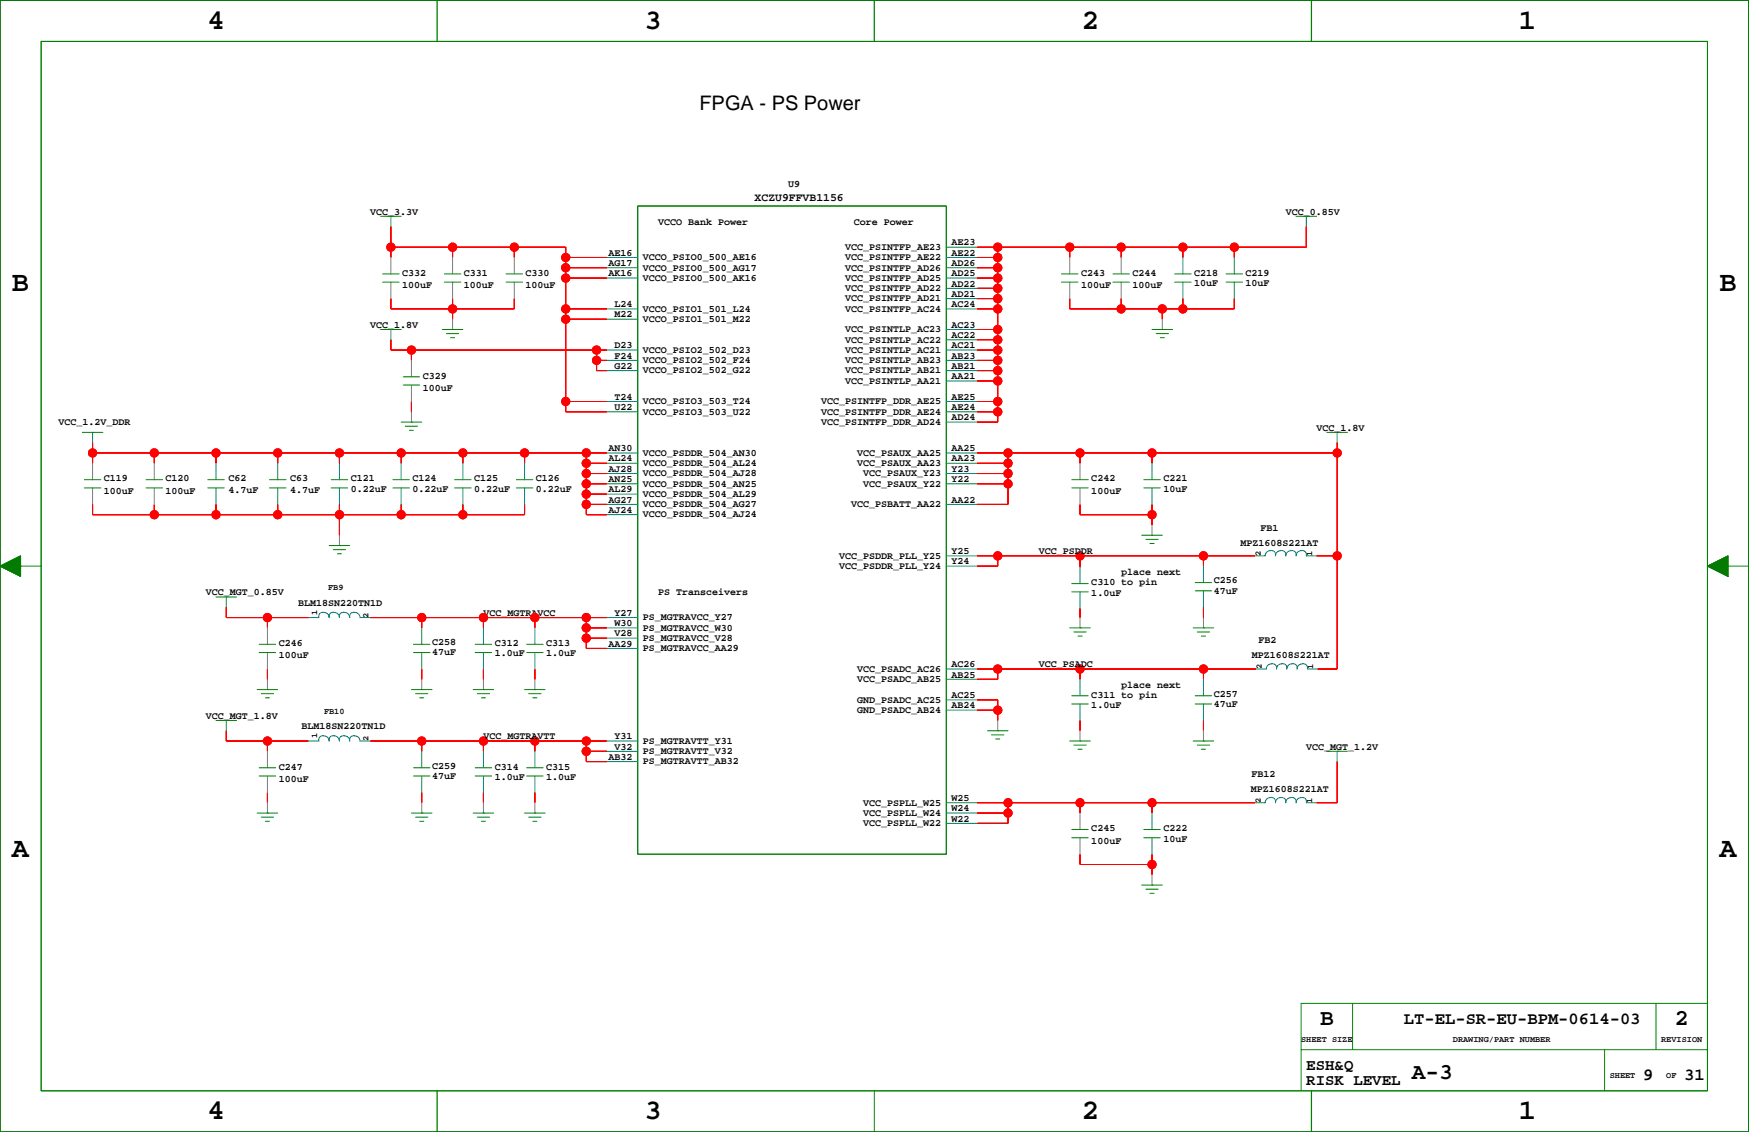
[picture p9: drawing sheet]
<svg xmlns="http://www.w3.org/2000/svg" width="432mm" height="279mm" viewBox="0 0 432 279" stroke-linecap="round" stroke-linejoin="round" font-family="sans-serif">
<defs><g id="words">
<g font-size="7.1">
<text x="51.2" y="7.1">4</text>
<text x="159.1" y="7.1">3</text>
<text x="267.1" y="7.1">2</text>
<text x="375" y="7.1">1</text>
<text x="3" y="71.9">B</text>
<text x="424.5" y="71.9">B</text>
<text x="3" y="211.5">A</text>
<text x="424.5" y="211.5">A</text>
<text x="51.2" y="276.3">4</text>
<text x="159.1" y="276.3">3</text>
<text x="267.1" y="276.3">2</text>
<text x="375" y="276.3">1</text>
</g>
<g font-size="5.6">
<text x="325.9" y="253.1">B</text>
<text x="413.5" y="253.1">2</text>
<text x="348.5" y="266.4">A-3</text>
</g>
<text font-size="4.9" x="172.7" y="27.1">FPGA - PS Power</text>
<g font-size="4.2">
<text x="346.6" y="252.7">LT-EL-SR-EU-BPM-0614-03</text>
<text x="405.7" y="266.6">9</text>
<text x="415.8" y="266.6">31</text>
</g>
<g font-size="3.9">
<text x="322.5" y="264">ESH&amp;Q</text>
<text x="322.5" y="267.8">RISK LEVEL</text>
</g>
<text font-size="2.8" x="186.3" y="49.6">XCZU9FFVB1156</text>
<g font-size="2.5">
<text x="194.6" y="46.1">U9</text>
<text x="91.4" y="53">VCC_3.3V</text>
<text x="317.4" y="53">VCC_0.85V</text>
<text x="162.5" y="55.5">VCCO Bank Power</text>
<text x="210.8" y="55.5">Core Power</text>
<text x="150.2" y="63.1">AE16</text>
<text x="150.2" y="65.6">AG17</text>
<text x="158.7" y="64.2">VCCO_PSIO0_500_AE16</text>
<text x="208.7" y="64.2">VCC_PSINTFP_AE22</text>
<text x="208.7" y="61.7">VCC_PSINTFP_AE23</text>
<text x="234.9" y="60.6">AE23</text>
<text x="234.9" y="63.1">AE22</text>
<text x="234.9" y="65.6">AD26</text>
<text x="99.3" y="71.1">100uF</text>
<text x="99.3" y="68.1">C332</text>
<text x="114.5" y="71.1">100uF</text>
<text x="114.5" y="68.1">C331</text>
<text x="129.8" y="71.1">100uF</text>
<text x="129.8" y="68.1">C330</text>
<text x="150.2" y="68.2">AK16</text>
<text x="158.7" y="69.3">VCCO_PSIO0_500_AK16</text>
<text x="158.7" y="66.8">VCCO_PSIO0_500_AG17</text>
<text x="208.7" y="71.9">VCC_PSINTFP_AD22</text>
<text x="208.7" y="69.3">VCC_PSINTFP_AD25</text>
<text x="208.7" y="66.8">VCC_PSINTFP_AD26</text>
<text x="234.9" y="68.2">AD25</text>
<text x="234.9" y="70.7">AD22</text>
<text x="266.9" y="71.1">100uF</text>
<text x="266.9" y="68.1">C243</text>
<text x="279.6" y="71.1">100uF</text>
<text x="279.6" y="68.1">C244</text>
<text x="294.8" y="70.6">10uF</text>
<text x="294.8" y="68.1">C218</text>
<text x="307.5" y="70.6">10uF</text>
<text x="307.5" y="68.1">C219</text>
<text x="151.7" y="75.8">L24</text>
<text x="158.7" y="76.9">VCCO_PSIO1_501_L24</text>
<text x="208.7" y="76.9">VCC_PSINTFP_AC24</text>
<text x="208.7" y="74.4">VCC_PSINTFP_AD21</text>
<text x="234.9" y="73.3">AD21</text>
<text x="234.9" y="75.8">AC24</text>
<text x="91.4" y="80.9">VCC_1.8V</text>
<text x="151.7" y="78.3">M22</text>
<text x="158.7" y="79.5">VCCO_PSIO1_501_M22</text>
<text x="208.7" y="82">VCC_PSINTLP_AC23</text>
<text x="234.9" y="80.9">AC23</text>
<text x="234.9" y="83.4">AC22</text>
<text x="151.7" y="86">D23</text>
<text x="151.7" y="88.5">F24</text>
<text x="158.7" y="89.6">VCCO_PSIO2_502_F24</text>
<text x="158.7" y="87.1">VCCO_PSIO2_502_D23</text>
<text x="208.7" y="89.6">VCC_PSINTLP_AB23</text>
<text x="208.7" y="87.1">VCC_PSINTLP_AC21</text>
<text x="208.7" y="84.6">VCC_PSINTLP_AC22</text>
<text x="234.9" y="86">AC21</text>
<text x="234.9" y="88.5">AB23</text>
<text x="104.4" y="93.4">C329</text>
<text x="151.7" y="91">G22</text>
<text x="158.7" y="92.2">VCCO_PSIO2_502_G22</text>
<text x="208.7" y="94.7">VCC_PSINTLP_AA21</text>
<text x="208.7" y="92.2">VCC_PSINTLP_AB21</text>
<text x="234.9" y="91">AB21</text>
<text x="234.9" y="93.6">AA21</text>
<text x="104.4" y="96.5">100uF</text>
<text x="151.7" y="98.7">T24</text>
<text x="151.7" y="101.2">U22</text>
<text x="158.7" y="99.8">VCCO_PSIO3_503_T24</text>
<text x="202.7" y="99.8">VCC_PSINTFP_DDR_AE25</text>
<text x="234.9" y="98.7">AE25</text>
<text x="234.9" y="101.2">AE24</text>
<text x="14.5" y="105">VCC_1.2V_DDR</text>
<text x="158.7" y="102.3">VCCO_PSIO3_503_U22</text>
<text x="202.7" y="104.9">VCC_PSINTFP_DDR_AD24</text>
<text x="202.7" y="102.3">VCC_PSINTFP_DDR_AE24</text>
<text x="234.9" y="103.7">AD24</text>
<text x="325" y="106.3">VCC_1.8V</text>
<text x="150.2" y="111.4">AN30</text>
<text x="150.2" y="113.9">AL24</text>
<text x="158.7" y="112.5">VCCO_PSDDR_504_AN30</text>
<text x="211.6" y="112.5">VCC_PSAUX_AA25</text>
<text x="234.9" y="111.4">AA25</text>
<text x="234.9" y="113.9">AA23</text>
<text x="25.6" y="118.8">C119</text>
<text x="40.9" y="118.8">C120</text>
<text x="56.4" y="118.8">C62</text>
<text x="71.6" y="118.8">C63</text>
<text x="86.6" y="118.8">C121</text>
<text x="101.8" y="118.8">C124</text>
<text x="117.1" y="118.8">C125</text>
<text x="132.3" y="118.8">C126</text>
<text x="150.2" y="116.4">AJ28</text>
<text x="150.2" y="119">AN25</text>
<text x="158.7" y="117.6">VCCO_PSDDR_504_AJ28</text>
<text x="158.7" y="115">VCCO_PSDDR_504_AL24</text>
<text x="211.6" y="115">VCC_PSAUX_AA23</text>
<text x="213.1" y="117.6">VCC_PSAUX_Y23</text>
<text x="234.9" y="116.4">Y23</text>
<text x="234.9" y="119">Y22</text>
<text x="269.4" y="118.8">C242</text>
<text x="287.2" y="118.8">C221</text>
<text x="25.6" y="121.9">100uF</text>
<text x="40.9" y="121.9">100uF</text>
<text x="56.4" y="121.6">4.7uF</text>
<text x="71.6" y="121.6">4.7uF</text>
<text x="86.6" y="121.4">0.22uF</text>
<text x="101.8" y="121.4">0.22uF</text>
<text x="117.1" y="121.4">0.22uF</text>
<text x="132.3" y="121.4">0.22uF</text>
<text x="150.2" y="121.5">AL29</text>
<text x="150.2" y="124.1">AG27</text>
<text x="158.7" y="125.2">VCCO_PSDDR_504_AG27</text>
<text x="158.7" y="122.6">VCCO_PSDDR_504_AL29</text>
<text x="158.7" y="120.1">VCCO_PSDDR_504_AN25</text>
<text x="210.1" y="125.2">VCC_PSBATT_AA22</text>
<text x="213.1" y="120.1">VCC_PSAUX_Y22</text>
<text x="234.9" y="124.1">AA22</text>
<text x="269.4" y="121.9">100uF</text>
<text x="287.2" y="121.4">10uF</text>
<text x="150.2" y="126.6">AJ24</text>
<text x="158.7" y="127.7">VCCO_PSDDR_504_AJ24</text>
<text x="311.2" y="131">FB1</text>
<text x="207.2" y="137.9">VCC_PSDDR_PLL_Y25</text>
<text x="234.9" y="136.8">Y25</text>
<text x="256.5" y="136.8">VCC_PSDDR</text>
<text x="306.3" y="134.7">MPZ1608S221AT</text>
<text x="207.2" y="140.4">VCC_PSDDR_PLL_Y24</text>
<text x="234.9" y="139.3">Y24</text>
<text x="276.8" y="141.8">place next</text>
<text x="299.7" y="144">C256</text>
<text x="50.8" y="146.9">VCC_MGT_0.85V</text>
<text x="73.6" y="149.4">BLM18SN220TN1D</text>
<text x="162.5" y="146.9">PS Transceivers</text>
<text x="269.4" y="147">1.0uF</text>
<text x="269.4" y="144.5">C310 to pin</text>
<text x="299.7" y="146.5">47uF</text>
<text x="119.4" y="152">VCC_MGTRAVCC</text>
<text x="151.7" y="154.5">W30</text>
<text x="151.7" y="152">Y27</text>
<text x="158.7" y="153.1">PS_MGTRAVCC_Y27</text>
<text x="158.7" y="155.7">PS_MGTRAVCC_W30</text>
<text x="68.8" y="159.5">C246</text>
<text x="106.7" y="161.8">47uF</text>
<text x="106.7" y="159.2">C258</text>
<text x="122.1" y="159.5">C312</text>
<text x="134.8" y="159.5">C313</text>
<text x="150.2" y="159.6">AA29</text>
<text x="151.7" y="157.1">V28</text>
<text x="158.7" y="158.2">PS_MGTRAVCC_V28</text>
<text x="158.7" y="160.7">PS_MGTRAVCC_AA29</text>
<text x="310.7" y="158.7">FB2</text>
<text x="68.8" y="162.5">100uF</text>
<text x="122.1" y="162">1.0uF</text>
<text x="134.8" y="162">1.0uF</text>
<text x="211.6" y="165.8">VCC_PSADC_AC26</text>
<text x="234.9" y="164.7">AC26</text>
<text x="234.9" y="167.2">AB25</text>
<text x="256.5" y="164.7">VCC_PSADC</text>
<text x="309" y="162.4">MPZ1608S221AT</text>
<text x="211.6" y="168.4">VCC_PSADC_AB25</text>
<text x="211.6" y="173.4">GND_PSADC_AC25</text>
<text x="234.9" y="172.3">AC25</text>
<text x="269.4" y="172.2">C311 to pin</text>
<text x="276.8" y="169.8">place next</text>
<text x="299.7" y="171.9">C257</text>
<text x="50.8" y="177.4">VCC_MGT_1.8V</text>
<text x="74.4" y="179.9">BLM18SN220TN1D</text>
<text x="211.6" y="176">GND_PSADC_AB24</text>
<text x="234.9" y="174.8">AB24</text>
<text x="269.4" y="174.7">1.0uF</text>
<text x="299.7" y="174.5">47uF</text>
<text x="119.4" y="182.5">VCC_MGTRAVTT</text>
<text x="151.7" y="185">V32</text>
<text x="151.7" y="182.5">Y31</text>
<text x="158.7" y="183.6">PS_MGTRAVTT_Y31</text>
<text x="322.5" y="185">VCC_MGT_1.2V</text>
<text x="68.8" y="189.9">C247</text>
<text x="106.7" y="189.7">C259</text>
<text x="122.1" y="189.9">C314</text>
<text x="134.8" y="189.9">C315</text>
<text x="150.2" y="187.5">AB32</text>
<text x="158.7" y="186.1">PS_MGTRAVTT_V32</text>
<text x="158.7" y="188.7">PS_MGTRAVTT_AB32</text>
<text x="309" y="191.7">FB12</text>
<text x="68.8" y="193">100uF</text>
<text x="106.7" y="192.2">47uF</text>
<text x="122.1" y="192.5">1.0uF</text>
<text x="134.8" y="192.5">1.0uF</text>
<text x="234.9" y="197.7">W25</text>
<text x="308.8" y="195.4">MPZ1608S221AT</text>
<text x="213.1" y="203.9">VCC_PSPLL_W22</text>
<text x="213.1" y="201.4">VCC_PSPLL_W24</text>
<text x="213.1" y="198.8">VCC_PSPLL_W25</text>
<text x="234.9" y="200.2">W24</text>
<text x="234.9" y="202.8">W22</text>
<text x="269.4" y="208.2">100uF</text>
<text x="269.4" y="205.2">C245</text>
<text x="287.2" y="207.7">10uF</text>
<text x="287.2" y="205.2">C222</text>
</g>
<g font-size="2.1">
<text x="311.3" y="137.2" transform="rotate(-90 311.3 137.2)">2</text>
<text x="324" y="137.2" transform="rotate(-90 324 137.2)">1</text>
<text x="81" y="145.5">FB9</text>
<text x="78.3" y="151.8" transform="rotate(-90 78.3 151.8)">1</text>
<text x="91" y="152.4" transform="rotate(-90 91 152.4)">2</text>
<text x="311.5" y="165.1" transform="rotate(-90 311.5 165.1)">2</text>
<text x="324.2" y="165.1" transform="rotate(-90 324.2 165.1)">1</text>
<text x="80" y="176.3">FB10</text>
<text x="78.3" y="182.3" transform="rotate(-90 78.3 182.3)">1</text>
<text x="91" y="182.9" transform="rotate(-90 91 182.9)">2</text>
<text x="311.3" y="198.1" transform="rotate(-90 311.3 198.1)">2</text>
<text x="324" y="198.1" transform="rotate(-90 324 198.1)">1</text>
<text x="321.2" y="257.1">SHEET SIZE</text>
<text x="358.7" y="257.1">DRAWING/PART NUMBER</text>
<text x="410.1" y="257.1">REVISION</text>
<text x="397.4" y="266">SHEET</text>
<text x="411.4" y="266">OF</text>
</g>
</g></defs>
<path d="M0 .1h431.7v279.3h-431.7z" fill="none" stroke="#000" stroke-width=".25"/>
<g fill="none" stroke="#008000" stroke-width=".25">
<path d="M0 .1h431.7v279.3h-431.7zM10.2 10.2h411.3v259h-411.3zM94 53.4h5M96.5 53.4h.1M157.4 50.9h76.2v159.9h-76.2zM320 53.4h5M322.5 53.4h.1M94.5 69.6h4M94.5 67.6h4M109.7 69.6h4.1M109.7 67.6h4.1M124.9 69.6h4.1"/>
<path d="M124.9 67.6h4.1M262.1 69.6h4M262.1 67.6h4M274.8 69.6h4M274.8 67.6h4M290 69.6h4.1M290 67.6h4.1M302.7 69.6h4.1M302.7 67.6h4.1M94 81.3h5M96.5 81.3h.1M99.5 95h4.1"/>
<path d="M99.5 93h4.1M109.2 81.3h5.1M110.2 82.3h3.1M111.2 83.4h1M111.7 81.3h.1M284.4 81.3h5.1M285.4 82.3h3.1M286.4 83.4h1.1M287 81.3h.1M20.3 106.7h5.1M20.8 118.4h4.1M22.9 106.7h.1"/>
<path d="M36.1 118.4h4M51.3 118.4h4.1M66.5 118.4h4.1M81.8 118.4h4M97 118.4h4.1M99 104.2h5.1M100.1 105.2h3M101.1 106.2h1M101.6 104.2h.1M112.2 118.4h4.1M127.5 118.4h4M264.6 118.4h4.1"/>
<path d="M282.4 118.4h4M327.6 106.7h5.1M330.1 106.7h.1M0 139.7l5.1-2.5v5.1zM5.1 139.7h5.1M20.8 120.4h4.1M36.1 120.4h4M51.3 120.4h4.1M66.5 120.4h4.1M81.3 134.7h5M81.8 120.4h4M82.3 135.7h3"/>
<path d="M83.3 136.7h1M83.8 134.7h.1M97 120.4h4.1M112.2 120.4h4.1M127.5 120.4h4M264.6 120.4h4.1M281.9 132.1h5.1M282.4 120.4h4M282.9 133.1h3M283.9 134.1h1M284.4 132.1h.1M421.5 139.7l5.1-2.5v5.1z"/>
<path d="M426.6 139.7h5.1M53.3 147.3h5.1M55.9 147.3h.1M64 159h4.1M102.1 159h4M117.3 159h4.1M130 159h4.1M264.1 155h5.1M264.6 146.1h4.1M264.6 144h4.1M265.1 156h3.1M266.1 157h1"/>
<path d="M266.6 155h.1M294.6 155h5.1M295.1 145.8h4M295.1 143.8h4M295.6 156h3M296.6 157h1M297.1 155h.1M53.3 177.8h5.1M55.9 177.8h.1M63.5 170.2h5.1M64 161.1h4.1M64.5 171.2h3"/>
<path d="M65.5 172.2h1M66 170.2h.1M101.6 170.2h5.1M102.1 161.1h4M102.6 171.2h3M103.6 172.2h1M104.1 170.2h.1M116.8 170.2h5.1M117.3 161.1h4.1M117.8 171.2h3.1M118.8 172.2h1.1M119.4 170.2h.1"/>
<path d="M129.5 170.2h5.1M130 161.1h4.1M130.5 171.2h3.1M131.5 172.2h1.1M132.1 170.2h.1M264.6 173.8h4.1M264.6 171.7h4.1M295.1 173.8h4M295.1 171.7h4M64 191.5h4.1M64 189.5h4.1M102.1 191.5h4"/>
<path d="M102.1 189.5h4M117.3 191.5h4.1M117.3 189.5h4.1M130 191.5h4.1M130 189.5h4.1M243.8 180.4h5.1M244.8 181.4h3M245.8 182.4h1M246.3 180.4h.1M264.1 182.9h5.1M265.1 183.9h3.1M266.1 184.9h1"/>
<path d="M266.6 182.9h.1M294.6 182.9h5.1M295.6 183.9h3M296.6 184.9h1M297.1 182.9h.1M327.6 185.4h5.1M330.1 185.4h.1M63.5 200.7h5.1M64.5 201.7h3M65.5 202.7h1M66 200.7h.1M101.6 200.7h5.1"/>
<path d="M102.6 201.7h3M103.6 202.7h1M104.1 200.7h.1M116.8 200.7h5.1M117.8 201.7h3.1M118.8 202.7h1.1M119.4 200.7h.1M129.5 200.7h5.1M130.5 201.7h3.1M131.5 202.7h1.1M132.1 200.7h.1M264.6 206.8h4.1"/>
<path d="M264.6 204.7h4.1M281.9 218.5h5.1M282.4 206.8h4M282.4 204.7h4M282.9 219.5h3M284.4 218.5h.1M283.9 220.5h1M321.2 259.1h100.3M333.9 247.7v11.4M396.1 259.1v10.1M408.8 247.7v11.4M421.5 247.7h-100.3v21.5"/>
<path d="M215.9 269.2v10.2"/>
</g>
<g fill="none" stroke="#008080" stroke-width=".25">
<path d="M96.5 53.4v2.5M322.5 53.4v2.5M149.8 76.2h7.6M149.8 68.6h7.6M149.8 66.1h7.6M149.8 63.5h7.6M149.8 78.8h7.6M233.6 76.2h7.6M233.6 73.7h7.6M233.6 71.2h7.6M233.6 68.6h7.6M233.6 66.1h7.6"/>
<path d="M233.6 63.5h7.6M233.6 61h7.6M292 63.5v4.1M292 69.6v4.1M304.7 63.5v4.1M304.7 69.6v4.1M96.5 81.3v2.6M149.8 91.5h7.6M149.8 88.9h7.6M149.8 86.4h7.6M149.8 99.1h7.6M233.6 94h7.6"/>
<path d="M233.6 91.5h7.6M233.6 88.9h7.6M233.6 86.4h7.6M233.6 83.9h7.6M233.6 81.3h7.6M233.6 99.1h7.6M22.9 106.7v2.6M53.3 114.3v4.1M68.6 114.3v4.1M83.8 114.3v4.1M99 114.3v4.1M114.3 114.3v4.1"/>
<path d="M129.5 114.3v4.1M149.8 119.4h7.6M149.8 116.9h7.6M149.8 114.3h7.6M149.8 111.8h7.6M149.8 101.6h7.6M233.6 119.4h7.6M233.6 116.9h7.6M233.6 114.3h7.6M233.6 111.8h7.6M233.6 104.2h7.6M233.6 101.6h7.6"/>
<path d="M284.4 114.3v4.1M330.1 106.7v2.6M53.3 120.4v4.1M68.6 120.4v4.1M83.8 120.4v4.1M99 120.4v4.1M114.3 120.4v4.1M129.5 120.4v4.1M149.8 124.5h7.6M149.8 127h7.6M149.8 122h7.6M233.6 124.5h7.6"/>
<path d="M233.6 139.7h7.6M233.6 137.2h7.6M266.6 140v4M284.4 120.4v4.1M297.1 139.7v4.1M309.8 137.2h2.5M322.5 137.2h2.5M55.9 147.3v2.6M76.2 152.4h2.5M88.9 152.4h2.5M104.1 155v4M119.4 155v4"/>
<path d="M132.1 155v4M149.8 152.4h7.6M149.8 155h7.6M149.8 157.5h7.6M266.6 146.1v4M297.1 145.8v4.1M55.9 177.8v2.6M104.1 161.1v4M119.4 161.1v4M132.1 161.1v4M149.8 160h7.6M233.6 167.7h7.6"/>
<path d="M233.6 165.1h7.6M233.6 175.3h7.6M233.6 172.7h7.6M266.6 167.7v4M266.6 173.8v4M297.1 167.7v4M297.1 173.8v4M310.1 165.1h2.5M322.8 165.1h2.5M76.2 182.9h2.5M88.9 182.9h2.5M104.1 185.4v4.1"/>
<path d="M104.1 191.5v4.1M119.4 185.4v4.1M119.4 191.5v4.1M132.1 185.4v4.1M132.1 191.5v4.1M149.8 182.9h7.6M149.8 185.4h7.6M149.8 188h7.6M233.6 198.1h7.6M309.8 198.1h2.5M322.5 198.1h2.5M330.1 185.4v2.6"/>
<path d="M233.6 203.2h7.6M233.6 200.7h7.6M284.4 200.7v4M284.4 206.8v4"/>
</g>
<g fill="none" stroke="#808080" stroke-width=".25">
<path d="M96.5 63.5v4.1M96.5 69.6v4.1M111.7 63.5v4.1M111.7 69.6v4.1M111.7 78.8v2.5M127 63.5v4.1M127 69.6v4.1M264.1 63.5v4.1M264.1 69.6v4.1M276.8 63.5v4.1M276.8 69.6v4.1M287 78.8v2.5"/>
<path d="M101.6 88.9v4.1M101.6 95v4.1M22.9 114.3v4.1M38.1 114.3v4.1M101.6 101.6v2.6M266.6 114.3v4.1M22.9 120.4v4.1M38.1 120.4v4.1M83.8 132.1v2.6M266.6 120.4v4.1M284.4 129.6v2.5M66 155v4"/>
<path d="M266.6 152.4v2.6M297.1 152.4v2.6M66 161.1v4M66 167.7v2.5M104.1 167.7v2.5M119.4 167.7v2.5M132.1 167.7v2.5M246.3 177.8v2.6M66 185.4v4.1M66 191.5v4.1M66 198.1v2.6M104.1 198.1v2.6"/>
<path d="M119.4 198.1v2.6M132.1 198.1v2.6M266.6 180.4v2.5M297.1 180.4v2.5M266.6 200.7v4M266.6 206.8v4M284.4 215.9v2.6"/>
</g>
<g fill="#f00" stroke="#f00" stroke-width=".25">
<path d="M22.9 111.8v2.5z" fill-rule="evenodd"/>
<path d="M22.9 109.3v2.5z" fill-rule="evenodd"/>
<path d="M38.1 111.8v2.5z" fill-rule="evenodd"/>
<path d="M83.8 111.8v2.5z" fill-rule="evenodd"/>
<path d="M99 111.8v2.5z" fill-rule="evenodd"/>
<path d="M144.7 122v2.5z" fill-rule="evenodd"/>
<path d="M144.7 119.4h5.1z" fill-rule="evenodd"/>
<path d="M144.7 119.4v2.6z" fill-rule="evenodd"/>
<path d="M144.7 116.9h5.1z" fill-rule="evenodd"/>
<path d="M144.7 116.9v2.5z" fill-rule="evenodd"/>
<path d="M144.7 114.3h5.1z" fill-rule="evenodd"/>
<path d="M144.7 111.8v2.5z" fill-rule="evenodd"/>
<path d="M144.7 127h5.1z" fill-rule="evenodd"/>
<path d="M114.3 111.8v2.5z" fill-rule="evenodd"/>
<path d="M144.7 111.8h5.1z" fill-rule="evenodd"/>
<path d="M144.7 114.3v2.6z" fill-rule="evenodd"/>
<path d="M99 111.8h15.3z" fill-rule="evenodd"/>
<path d="M53.3 111.8v2.5z" fill-rule="evenodd"/>
<path d="M53.3 111.8h15.3z" fill-rule="evenodd"/>
<path d="M38.1 111.8h15.2z" fill-rule="evenodd"/>
<path d="M129.5 111.8v2.5z" fill-rule="evenodd"/>
<path d="M68.6 111.8h15.2z" fill-rule="evenodd"/>
<path d="M22.9 111.8h15.2z" fill-rule="evenodd"/>
<path d="M68.6 111.8v2.5z" fill-rule="evenodd"/>
<path d="M129.5 111.8h15.2z" fill-rule="evenodd"/>
<path d="M83.8 111.8h15.2z" fill-rule="evenodd"/>
<path d="M144.7 122h5.1z" fill-rule="evenodd"/>
<path d="M144.7 124.5h5.1z" fill-rule="evenodd"/>
<path d="M144.7 124.5v2.5z" fill-rule="evenodd"/>
<path d="M114.3 111.8h15.2z" fill-rule="evenodd"/>
<path d="M22.9 124.5v2.5z" fill-rule="evenodd"/>
<path d="M114.3 124.5v2.5z" fill-rule="evenodd"/>
<path d="M53.3 124.5v2.5z" fill-rule="evenodd"/>
<path d="M68.6 124.5v2.5z" fill-rule="evenodd"/>
<path d="M53.3 127h15.3z" fill-rule="evenodd"/>
<path d="M22.9 127h15.2z" fill-rule="evenodd"/>
<path d="M38.1 124.5v2.5z" fill-rule="evenodd"/>
<path d="M129.5 124.5v2.5z" fill-rule="evenodd"/>
<path d="M38.1 127h15.2z" fill-rule="evenodd"/>
<path d="M83.8 127v5.1z" fill-rule="evenodd"/>
<path d="M68.6 127h15.2z" fill-rule="evenodd"/>
<path d="M83.8 124.5v2.5z" fill-rule="evenodd"/>
<path d="M99 124.5v2.5z" fill-rule="evenodd"/>
<path d="M83.8 127h15.2z" fill-rule="evenodd"/>
<path d="M99 127h15.3z" fill-rule="evenodd"/>
<path d="M114.3 127h15.2z" fill-rule="evenodd"/>
<path d="M246.3 61h17.8z" fill-rule="evenodd"/>
<path d="M246.3 99.1v2.5z" fill-rule="evenodd"/>
<path d="M241.2 94h5.1z" fill-rule="evenodd"/>
<path d="M246.3 94v5.1z" fill-rule="evenodd"/>
<path d="M246.3 91.5v2.5z" fill-rule="evenodd"/>
<path d="M246.3 88.9v2.6z" fill-rule="evenodd"/>
<path d="M241.2 83.9h5.1z" fill-rule="evenodd"/>
<path d="M246.3 83.9v2.5z" fill-rule="evenodd"/>
<path d="M241.2 81.3h5.1z" fill-rule="evenodd"/>
<path d="M246.3 81.3v2.6z" fill-rule="evenodd"/>
<path d="M241.2 76.2h5.1z" fill-rule="evenodd"/>
<path d="M246.3 76.2v5.1z" fill-rule="evenodd"/>
<path d="M241.2 73.7h5.1z" fill-rule="evenodd"/>
<path d="M246.3 73.7v2.5z" fill-rule="evenodd"/>
<path d="M241.2 71.2h5.1z" fill-rule="evenodd"/>
<path d="M246.3 71.2v2.5z" fill-rule="evenodd"/>
<path d="M241.2 68.6h5.1z" fill-rule="evenodd"/>
<path d="M246.3 68.6v2.6z" fill-rule="evenodd"/>
<path d="M241.2 66.1h5.1z" fill-rule="evenodd"/>
<path d="M246.3 66.1v2.5z" fill-rule="evenodd"/>
<path d="M241.2 63.5h5.1z" fill-rule="evenodd"/>
<path d="M246.3 63.5v2.6z" fill-rule="evenodd"/>
<path d="M246.3 61v2.5z" fill-rule="evenodd"/>
<path d="M241.2 61h5.1z" fill-rule="evenodd"/>
<path d="M246.3 101.6v2.6z" fill-rule="evenodd"/>
<path d="M241.2 101.6h5.1z" fill-rule="evenodd"/>
<path d="M322.5 55.9v5.1z" fill-rule="evenodd"/>
<path d="M241.2 104.2h5.1z" fill-rule="evenodd"/>
<path d="M241.2 99.1h5.1z" fill-rule="evenodd"/>
<path d="M241.2 86.4h5.1z" fill-rule="evenodd"/>
<path d="M241.2 88.9h5.1z" fill-rule="evenodd"/>
<path d="M241.2 91.5h5.1z" fill-rule="evenodd"/>
<path d="M246.3 86.4v2.5z" fill-rule="evenodd"/>
<path d="M264.1 61v2.5z" fill-rule="evenodd"/>
<path d="M276.8 61v2.5z" fill-rule="evenodd"/>
<path d="M264.1 61h12.7z" fill-rule="evenodd"/>
<path d="M292 61v2.5z" fill-rule="evenodd"/>
<path d="M276.8 61h15.2z" fill-rule="evenodd"/>
<path d="M304.7 61h17.8z" fill-rule="evenodd"/>
<path d="M292 61h12.7z" fill-rule="evenodd"/>
<path d="M304.7 61v2.5z" fill-rule="evenodd"/>
<path d="M266.6 137.2v2.8z" fill-rule="evenodd"/>
<path d="M246.3 137.2v2.5z" fill-rule="evenodd"/>
<path d="M241.2 139.7h5.1z" fill-rule="evenodd"/>
<path d="M241.2 137.2h5.1z" fill-rule="evenodd"/>
<path d="M246.3 137.2h20.3z" fill-rule="evenodd"/>
<path d="M297.1 137.2h12.7z" fill-rule="evenodd"/>
<path d="M297.1 137.2v2.5z" fill-rule="evenodd"/>
<path d="M266.6 137.2h30.5z" fill-rule="evenodd"/>
<path d="M266.6 150.1v2.3z" fill-rule="evenodd"/>
<path d="M297.1 149.9v2.5z" fill-rule="evenodd"/>
<path d="M325.3 165.1h4.8z" fill-rule="evenodd"/>
<path d="M284.4 111.8v2.5z" fill-rule="evenodd"/>
<path d="M241.2 111.8h7.7z" fill-rule="evenodd"/>
<path d="M241.2 114.3h7.7z" fill-rule="evenodd"/>
<path d="M241.2 116.9h7.7z" fill-rule="evenodd"/>
<path d="M241.2 119.4h7.7z" fill-rule="evenodd"/>
<path d="M241.2 124.5h7.7z" fill-rule="evenodd"/>
<path d="M248.9 119.4v5.1z" fill-rule="evenodd"/>
<path d="M248.9 116.9v2.5z" fill-rule="evenodd"/>
<path d="M248.9 114.3v2.6z" fill-rule="evenodd"/>
<path d="M248.9 111.8v2.5z" fill-rule="evenodd"/>
<path d="M330.1 109.3v2.5z" fill-rule="evenodd"/>
<path d="M325 137.2h5.1z" fill-rule="evenodd"/>
<path d="M330.1 111.8v25.4z" fill-rule="evenodd"/>
<path d="M248.9 111.8h17.7z" fill-rule="evenodd"/>
<path d="M330.1 137.2v27.9z" fill-rule="evenodd"/>
<path d="M266.6 111.8h17.8z" fill-rule="evenodd"/>
<path d="M266.6 111.8v2.5z" fill-rule="evenodd"/>
<path d="M284.4 111.8h45.7z" fill-rule="evenodd"/>
<path d="M304.7 73.7v2.5z" fill-rule="evenodd"/>
<path d="M292 76.2h12.7z" fill-rule="evenodd"/>
<path d="M292 73.7v2.5z" fill-rule="evenodd"/>
<path d="M287 76.2v2.6z" fill-rule="evenodd"/>
<path d="M264.1 73.7v2.5z" fill-rule="evenodd"/>
<path d="M276.8 73.7v2.5z" fill-rule="evenodd"/>
<path d="M276.8 76.2h10.2z" fill-rule="evenodd"/>
<path d="M287 76.2h5z" fill-rule="evenodd"/>
<path d="M264.1 76.2h12.7z" fill-rule="evenodd"/>
<path d="M266.6 165.1v2.6z" fill-rule="evenodd"/>
<path d="M241.2 167.7h5.1z" fill-rule="evenodd"/>
<path d="M241.2 165.1h5.1z" fill-rule="evenodd"/>
<path d="M297.1 165.1v2.6z" fill-rule="evenodd"/>
<path d="M297.1 165.1h13z" fill-rule="evenodd"/>
<path d="M246.3 165.1v2.6z" fill-rule="evenodd"/>
<path d="M246.3 165.1h20.3z" fill-rule="evenodd"/>
<path d="M266.6 165.1h30.5z" fill-rule="evenodd"/>
<path d="M241.2 175.3h5.1z" fill-rule="evenodd"/>
<path d="M246.3 175.3v2.5z" fill-rule="evenodd"/>
<path d="M241.2 172.7h5.1z" fill-rule="evenodd"/>
<path d="M246.3 172.7v2.6z" fill-rule="evenodd"/>
<path d="M266.6 177.8v2.6z" fill-rule="evenodd"/>
<path d="M297.1 177.8v2.6z" fill-rule="evenodd"/>
<path d="M266.6 210.8v2.6z" fill-rule="evenodd"/>
<path d="M284.4 213.4v2.5z" fill-rule="evenodd"/>
<path d="M266.6 213.4h17.8z" fill-rule="evenodd"/>
<path d="M284.4 210.8v2.6z" fill-rule="evenodd"/>
<path d="M119.4 165.1v2.6z" fill-rule="evenodd"/>
<path d="M104.1 152.4h15.3z" fill-rule="evenodd"/>
<path d="M119.4 152.4h12.7z" fill-rule="evenodd"/>
<path d="M119.4 152.4v2.6z" fill-rule="evenodd"/>
<path d="M144.7 155h5.1z" fill-rule="evenodd"/>
<path d="M144.7 157.5h5.1z" fill-rule="evenodd"/>
<path d="M144.7 155v2.5z" fill-rule="evenodd"/>
<path d="M144.7 152.4v2.6z" fill-rule="evenodd"/>
<path d="M144.7 152.4h5.1z" fill-rule="evenodd"/>
<path d="M144.7 157.5v2.5z" fill-rule="evenodd"/>
<path d="M144.7 160h5.1z" fill-rule="evenodd"/>
<path d="M104.1 152.4v2.6z" fill-rule="evenodd"/>
<path d="M91.4 152.4h12.7z" fill-rule="evenodd"/>
<path d="M132.1 152.4v2.6z" fill-rule="evenodd"/>
<path d="M132.1 152.4h12.6z" fill-rule="evenodd"/>
<path d="M132.1 165.1v2.6z" fill-rule="evenodd"/>
<path d="M104.1 165.1v2.6z" fill-rule="evenodd"/>
<path d="M66 152.4v2.6z" fill-rule="evenodd"/>
<path d="M55.9 149.9v2.5z" fill-rule="evenodd"/>
<path d="M55.9 152.4h10.1z" fill-rule="evenodd"/>
<path d="M66 152.4h10.2z" fill-rule="evenodd"/>
<path d="M66 165.1v2.6z" fill-rule="evenodd"/>
<path d="M119.4 195.6v2.5z" fill-rule="evenodd"/>
<path d="M144.7 185.4v2.6z" fill-rule="evenodd"/>
<path d="M144.7 188h5.1z" fill-rule="evenodd"/>
<path d="M144.7 182.9h5.1z" fill-rule="evenodd"/>
<path d="M104.1 182.9v2.5z" fill-rule="evenodd"/>
<path d="M104.1 182.9h15.3z" fill-rule="evenodd"/>
<path d="M91.4 182.9h12.7z" fill-rule="evenodd"/>
<path d="M119.4 182.9h12.7z" fill-rule="evenodd"/>
<path d="M132.1 182.9v2.5z" fill-rule="evenodd"/>
<path d="M119.4 182.9v2.5z" fill-rule="evenodd"/>
<path d="M144.7 185.4h5.1z" fill-rule="evenodd"/>
<path d="M144.7 182.9v2.5z" fill-rule="evenodd"/>
<path d="M132.1 182.9h12.6z" fill-rule="evenodd"/>
<path d="M132.1 195.6v2.5z" fill-rule="evenodd"/>
<path d="M104.1 195.6v2.5z" fill-rule="evenodd"/>
<path d="M66 182.9h10.2z" fill-rule="evenodd"/>
<path d="M66 182.9v2.5z" fill-rule="evenodd"/>
<path d="M55.9 180.4v2.5z" fill-rule="evenodd"/>
<path d="M55.9 182.9h10.1z" fill-rule="evenodd"/>
<path d="M66 195.6v2.5z" fill-rule="evenodd"/>
<path d="M96.5 83.9v2.5z" fill-rule="evenodd"/>
<path d="M101.6 86.4v2.5z" fill-rule="evenodd"/>
<path d="M147.3 88.9v2.6z" fill-rule="evenodd"/>
<path d="M147.3 91.5h2.5z" fill-rule="evenodd"/>
<path d="M147.3 86.4v2.5z" fill-rule="evenodd"/>
<path d="M147.3 88.9h2.5z" fill-rule="evenodd"/>
<path d="M147.3 86.4h2.5z" fill-rule="evenodd"/>
<path d="M96.5 86.4h5.1z" fill-rule="evenodd"/>
<path d="M101.6 86.4h45.7z" fill-rule="evenodd"/>
<path d="M96.5 61v2.5z" fill-rule="evenodd"/>
<path d="M96.5 55.9v5.1z" fill-rule="evenodd"/>
<path d="M127 61v2.5z" fill-rule="evenodd"/>
<path d="M139.7 76.2h10.1z" fill-rule="evenodd"/>
<path d="M139.7 99.1v2.5z" fill-rule="evenodd"/>
<path d="M139.7 99.1h10.1z" fill-rule="evenodd"/>
<path d="M139.7 76.2v2.6z" fill-rule="evenodd"/>
<path d="M139.7 63.5v2.6z" fill-rule="evenodd"/>
<path d="M139.7 101.6h10.1z" fill-rule="evenodd"/>
<path d="M139.7 78.8v20.3z" fill-rule="evenodd"/>
<path d="M139.7 66.1v2.5z" fill-rule="evenodd"/>
<path d="M111.7 61v2.5z" fill-rule="evenodd"/>
<path d="M139.7 68.6v7.6z" fill-rule="evenodd"/>
<path d="M139.7 78.8h10.1z" fill-rule="evenodd"/>
<path d="M139.7 66.1h10.1z" fill-rule="evenodd"/>
<path d="M139.7 68.6h10.1z" fill-rule="evenodd"/>
<path d="M127 61h12.7z" fill-rule="evenodd"/>
<path d="M139.7 61v2.5z" fill-rule="evenodd"/>
<path d="M139.7 63.5h10.1z" fill-rule="evenodd"/>
<path d="M96.5 61h15.2z" fill-rule="evenodd"/>
<path d="M111.7 61h15.3z" fill-rule="evenodd"/>
<path d="M96.5 73.7v2.5z" fill-rule="evenodd"/>
<path d="M96.5 76.2h15.2z" fill-rule="evenodd"/>
<path d="M127 73.7v2.5z" fill-rule="evenodd"/>
<path d="M111.7 73.7v2.5z" fill-rule="evenodd"/>
<path d="M111.7 76.2v2.6z" fill-rule="evenodd"/>
<path d="M111.7 76.2h15.3z" fill-rule="evenodd"/>
<path d="M101.6 99.1v2.5z" fill-rule="evenodd"/>
<path d="M284.4 127v2.6z" fill-rule="evenodd"/>
<path d="M266.6 127h17.8z" fill-rule="evenodd"/>
<path d="M266.6 124.5v2.5z" fill-rule="evenodd"/>
<path d="M284.4 124.5v2.5z" fill-rule="evenodd"/>
<path d="M325 198.1h5.1z" fill-rule="evenodd"/>
<path d="M330.1 188v10.1z" fill-rule="evenodd"/>
<path d="M284.4 198.1h25.4z" fill-rule="evenodd"/>
<path d="M241.2 198.1h7.7z" fill-rule="evenodd"/>
<path d="M241.2 200.7h7.7z" fill-rule="evenodd"/>
<path d="M241.2 203.2h7.7z" fill-rule="evenodd"/>
<path d="M248.9 200.7v2.5z" fill-rule="evenodd"/>
<path d="M248.9 198.1v2.6z" fill-rule="evenodd"/>
<path d="M248.9 198.1h17.7z" fill-rule="evenodd"/>
<path d="M266.6 198.1v2.6z" fill-rule="evenodd"/>
<path d="M266.6 198.1h17.8z" fill-rule="evenodd"/>
<path d="M284.4 198.1v2.6z" fill-rule="evenodd"/>
<circle cx="144.7" cy="119.4" r="1.02"/>
<circle cx="144.7" cy="116.9" r="1.02"/>
<circle cx="144.7" cy="114.3" r="1.02"/>
<circle cx="53.3" cy="111.8" r="1.02"/>
<circle cx="22.9" cy="111.8" r="1.02"/>
<circle cx="38.1" cy="111.8" r="1.02"/>
<circle cx="68.6" cy="111.8" r="1.02"/>
<circle cx="144.7" cy="111.8" r="1.02"/>
<circle cx="83.8" cy="111.8" r="1.02"/>
<circle cx="99" cy="111.8" r="1.02"/>
<circle cx="144.7" cy="122" r="1.02"/>
<circle cx="144.7" cy="124.5" r="1.02"/>
<circle cx="114.3" cy="111.8" r="1.02"/>
<circle cx="129.5" cy="111.8" r="1.02"/>
<circle cx="38.1" cy="127" r="1.02"/>
<circle cx="53.3" cy="127" r="1.02"/>
<circle cx="68.6" cy="127" r="1.02"/>
<circle cx="83.8" cy="127" r="1.02"/>
<circle cx="99" cy="127" r="1.02"/>
<circle cx="114.3" cy="127" r="1.02"/>
<circle cx="246.3" cy="94" r="1.02"/>
<circle cx="246.3" cy="83.9" r="1.02"/>
<circle cx="246.3" cy="81.3" r="1.02"/>
<circle cx="246.3" cy="76.2" r="1.02"/>
<circle cx="246.3" cy="73.7" r="1.02"/>
<circle cx="246.3" cy="71.2" r="1.02"/>
<circle cx="246.3" cy="68.6" r="1.02"/>
<circle cx="246.3" cy="66.1" r="1.02"/>
<circle cx="246.3" cy="63.5" r="1.02"/>
<circle cx="246.3" cy="61" r="1.02"/>
<circle cx="246.3" cy="101.6" r="1.02"/>
<circle cx="246.3" cy="99.1" r="1.02"/>
<circle cx="246.3" cy="91.5" r="1.02"/>
<circle cx="246.3" cy="88.9" r="1.02"/>
<circle cx="246.3" cy="86.4" r="1.02"/>
<circle cx="264.1" cy="61" r="1.02"/>
<circle cx="276.8" cy="61" r="1.02"/>
<circle cx="292" cy="61" r="1.02"/>
<circle cx="304.7" cy="61" r="1.02"/>
<circle cx="246.3" cy="137.2" r="1.02"/>
<circle cx="266.6" cy="137.2" r="1.02"/>
<circle cx="297.1" cy="137.2" r="1.02"/>
<circle cx="248.9" cy="119.4" r="1.02"/>
<circle cx="248.9" cy="116.9" r="1.02"/>
<circle cx="248.9" cy="114.3" r="1.02"/>
<circle cx="248.9" cy="111.8" r="1.02"/>
<circle cx="330.1" cy="137.2" r="1.02"/>
<circle cx="266.6" cy="111.8" r="1.02"/>
<circle cx="284.4" cy="111.8" r="1.02"/>
<circle cx="330.1" cy="111.8" r="1.02"/>
<circle cx="287" cy="76.2" r="1.02"/>
<circle cx="292" cy="76.2" r="1.02"/>
<circle cx="276.8" cy="76.2" r="1.02"/>
<circle cx="246.3" cy="165.1" r="1.02"/>
<circle cx="266.6" cy="165.1" r="1.02"/>
<circle cx="297.1" cy="165.1" r="1.02"/>
<circle cx="246.3" cy="175.3" r="1.02"/>
<circle cx="284.4" cy="213.4" r="1.02"/>
<circle cx="119.4" cy="152.4" r="1.02"/>
<circle cx="144.7" cy="155" r="1.02"/>
<circle cx="144.7" cy="157.5" r="1.02"/>
<circle cx="104.1" cy="152.4" r="1.02"/>
<circle cx="132" cy="152.4" r="1.02"/>
<circle cx="144.7" cy="152.4" r="1.02"/>
<circle cx="66" cy="152.4" r="1.02"/>
<circle cx="104.1" cy="182.9" r="1.02"/>
<circle cx="119.4" cy="182.9" r="1.02"/>
<circle cx="144.7" cy="185.4" r="1.02"/>
<circle cx="132" cy="182.9" r="1.02"/>
<circle cx="144.7" cy="182.9" r="1.02"/>
<circle cx="66" cy="182.9" r="1.02"/>
<circle cx="147.3" cy="88.9" r="1.02"/>
<circle cx="101.6" cy="86.4" r="1.02"/>
<circle cx="147.3" cy="86.4" r="1.02"/>
<circle cx="139.7" cy="99.1" r="1.02"/>
<circle cx="139.7" cy="76.2" r="1.02"/>
<circle cx="139.7" cy="78.8" r="1.02"/>
<circle cx="139.7" cy="66.1" r="1.02"/>
<circle cx="139.7" cy="68.6" r="1.02"/>
<circle cx="139.7" cy="63.5" r="1.02"/>
<circle cx="96.5" cy="61" r="1.02"/>
<circle cx="111.7" cy="61" r="1.02"/>
<circle cx="127" cy="61" r="1.02"/>
<circle cx="111.7" cy="76.2" r="1.02"/>
<circle cx="284.4" cy="127" r="1.02"/>
<circle cx="248.9" cy="200.7" r="1.02"/>
<circle cx="248.9" cy="198.1" r="1.02"/>
<circle cx="266.6" cy="198.1" r="1.02"/>
<circle cx="284.4" cy="198.1" r="1.02"/>
</g>
<g fill="none" stroke="#f00" stroke-width=".25">
<path d="M96.5 55.9v7.6M322.5 55.9v5.1h-81.3M96.5 61h43.2v40.6h10.1M96.5 73.7v2.5h30.5v-2.5M111.7 61v2.5M111.7 73.7v5.1M127 61v2.5M139.7 76.2h10.1M139.7 68.6h10.1M139.7 66.1h10.1M139.7 63.5h10.1M139.7 78.8h10.1"/>
<path d="M241.2 76.2h5.1M241.2 73.7h5.1M241.2 71.2h5.1M241.2 68.6h5.1M241.2 66.1h5.1M241.2 63.5h5.1M246.3 61v43.2h-5.1M264.1 73.7v2.5h40.6v-2.5M264.1 61v2.5M276.8 61v2.5M276.8 73.7v2.5M287 76.2v2.6"/>
<path d="M292 61v2.5M292 73.7v2.5M304.7 61v2.5M96.5 83.9v2.5h53.3M101.6 86.4v2.5M101.6 99.1v2.5M139.7 99.1h10.1M147.3 88.9h2.5M147.3 86.4v5.1h2.5M241.2 94h5.1M241.2 83.9h5.1M241.2 81.3h5.1"/>
<path d="M241.2 99.1h5.1M241.2 86.4h5.1M241.2 88.9h5.1M241.2 91.5h5.1M22.9 109.3v5M22.9 111.8h126.9M38.1 111.8v2.5M53.3 111.8v2.5M68.6 111.8v2.5M83.8 111.8v2.5M99 111.8v2.5M114.3 111.8v2.5"/>
<path d="M129.5 111.8v2.5M144.7 111.8v15.2h5.1M144.7 119.4h5.1M144.7 116.9h5.1M144.7 114.3h5.1M241.2 119.4h7.7M241.2 116.9h7.7M241.2 114.3h7.7M241.2 111.8h88.9M241.2 101.6h5.1M248.9 111.8v12.7h-7.7M266.6 111.8v2.5"/>
<path d="M284.4 111.8v2.5M330.1 109.3v55.8h-4.8M22.9 124.5v2.5h106.6v-2.5M38.1 124.5v2.5M53.3 124.5v2.5M68.6 124.5v2.5M83.8 124.5v7.6M99 124.5v2.5M114.3 124.5v2.5M144.7 122h5.1M144.7 124.5h5.1M241.2 137.2h68.6"/>
<path d="M246.3 137.2v2.5h-5.1M266.6 124.5v2.5h17.8M266.6 137.2v2.8M284.4 124.5v5.1M297.1 137.2v2.5M325 137.2h5.1M55.9 149.9v2.5h20.3M66 152.4v2.6M91.4 152.4h58.4M104.1 152.4v2.6M119.4 152.4v2.6M132.1 152.4v2.6"/>
<path d="M144.7 152.4v7.6h5.1M144.7 155h5.1M144.7 157.5h5.1M266.6 150.1v2.3M297.1 149.9v2.5M66 165.1v2.6M104.1 165.1v2.6M119.4 165.1v2.6M132.1 165.1v2.6M241.2 172.7h5.1v5.1M241.2 165.1h68.9M241.2 175.3h5.1"/>
<path d="M246.3 165.1v2.6h-5.1M266.6 165.1v2.6M266.6 177.8v2.6M297.1 165.1v2.6M297.1 177.8v2.6M55.9 180.4v2.5h20.3M66 182.9v2.5M66 195.6v2.5M91.4 182.9h58.4M104.1 182.9v2.5M104.1 195.6v2.5M119.4 182.9v2.5"/>
<path d="M119.4 195.6v2.5M132.1 182.9v2.5M132.1 195.6v2.5M144.7 182.9v5.1h5.1M144.7 185.4h5.1M241.2 198.1h68.6M248.9 198.1v5.1h-7.7M266.6 198.1v2.6M284.4 198.1v2.6M330.1 188v10.1h-5.1M241.2 200.7h7.7M266.6 210.8v2.6h17.8"/>
<path d="M284.4 210.8v5.1"/>
<circle cx="96.5" cy="61" r="1.02"/>
<circle cx="111.7" cy="76.2" r="1.02"/>
<circle cx="111.7" cy="61" r="1.02"/>
<circle cx="127" cy="61" r="1.02"/>
<circle cx="139.7" cy="78.8" r="1.02"/>
<circle cx="139.7" cy="66.1" r="1.02"/>
<circle cx="139.7" cy="63.5" r="1.02"/>
<circle cx="139.7" cy="76.2" r="1.02"/>
<circle cx="139.7" cy="68.6" r="1.02"/>
<circle cx="246.3" cy="73.7" r="1.02"/>
<circle cx="246.3" cy="66.1" r="1.02"/>
<circle cx="246.3" cy="68.6" r="1.02"/>
<circle cx="246.3" cy="71.2" r="1.02"/>
<circle cx="246.3" cy="63.5" r="1.02"/>
<circle cx="246.3" cy="76.2" r="1.02"/>
<circle cx="246.3" cy="61" r="1.02"/>
<circle cx="264.1" cy="61" r="1.02"/>
<circle cx="276.8" cy="76.2" r="1.02"/>
<circle cx="276.8" cy="61" r="1.02"/>
<circle cx="287" cy="76.2" r="1.02"/>
<circle cx="292" cy="76.2" r="1.02"/>
<circle cx="292" cy="61" r="1.02"/>
<circle cx="304.7" cy="61" r="1.02"/>
<circle cx="101.6" cy="86.4" r="1.02"/>
<circle cx="139.7" cy="99.1" r="1.02"/>
<circle cx="147.3" cy="86.4" r="1.02"/>
<circle cx="147.3" cy="88.9" r="1.02"/>
<circle cx="246.3" cy="86.4" r="1.02"/>
<circle cx="246.3" cy="81.3" r="1.02"/>
<circle cx="246.3" cy="94" r="1.02"/>
<circle cx="246.3" cy="83.9" r="1.02"/>
<circle cx="246.3" cy="99.1" r="1.02"/>
<circle cx="246.3" cy="91.5" r="1.02"/>
<circle cx="246.3" cy="88.9" r="1.02"/>
<circle cx="22.9" cy="111.8" r="1.02"/>
<circle cx="38.1" cy="111.8" r="1.02"/>
<circle cx="53.3" cy="111.8" r="1.02"/>
<circle cx="68.6" cy="111.8" r="1.02"/>
<circle cx="83.8" cy="111.8" r="1.02"/>
<circle cx="99" cy="111.8" r="1.02"/>
<circle cx="114.3" cy="111.8" r="1.02"/>
<circle cx="129.5" cy="111.8" r="1.02"/>
<circle cx="144.7" cy="114.3" r="1.02"/>
<circle cx="144.7" cy="119.4" r="1.02"/>
<circle cx="144.7" cy="111.8" r="1.02"/>
<circle cx="144.7" cy="116.9" r="1.02"/>
<circle cx="246.3" cy="101.6" r="1.02"/>
<circle cx="248.9" cy="114.3" r="1.02"/>
<circle cx="248.9" cy="119.4" r="1.02"/>
<circle cx="248.9" cy="111.8" r="1.02"/>
<circle cx="248.9" cy="116.9" r="1.02"/>
<circle cx="266.6" cy="111.8" r="1.02"/>
<circle cx="284.4" cy="111.8" r="1.02"/>
<circle cx="330.1" cy="111.8" r="1.02"/>
<circle cx="38.1" cy="127" r="1.02"/>
<circle cx="53.3" cy="127" r="1.02"/>
<circle cx="68.6" cy="127" r="1.02"/>
<circle cx="83.8" cy="127" r="1.02"/>
<circle cx="99" cy="127" r="1.02"/>
<circle cx="114.3" cy="127" r="1.02"/>
<circle cx="144.7" cy="122" r="1.02"/>
<circle cx="144.7" cy="124.5" r="1.02"/>
<circle cx="246.3" cy="137.2" r="1.02"/>
<circle cx="266.6" cy="137.2" r="1.02"/>
<circle cx="284.4" cy="127" r="1.02"/>
<circle cx="297.1" cy="137.2" r="1.02"/>
<circle cx="330.1" cy="137.2" r="1.02"/>
<circle cx="66" cy="152.4" r="1.02"/>
<circle cx="104.1" cy="152.4" r="1.02"/>
<circle cx="119.4" cy="152.4" r="1.02"/>
<circle cx="132" cy="152.4" r="1.02"/>
<circle cx="144.7" cy="157.5" r="1.02"/>
<circle cx="144.7" cy="155" r="1.02"/>
<circle cx="144.7" cy="152.4" r="1.02"/>
<circle cx="246.3" cy="165.1" r="1.02"/>
<circle cx="246.3" cy="175.3" r="1.02"/>
<circle cx="266.6" cy="165.1" r="1.02"/>
<circle cx="297.1" cy="165.1" r="1.02"/>
<circle cx="66" cy="182.9" r="1.02"/>
<circle cx="104.1" cy="182.9" r="1.02"/>
<circle cx="119.4" cy="182.9" r="1.02"/>
<circle cx="132" cy="182.9" r="1.02"/>
<circle cx="144.7" cy="185.4" r="1.02"/>
<circle cx="144.7" cy="182.9" r="1.02"/>
<circle cx="248.9" cy="198.1" r="1.02"/>
<circle cx="266.6" cy="198.1" r="1.02"/>
<circle cx="284.4" cy="198.1" r="1.02"/>
<circle cx="248.9" cy="200.7" r="1.02"/>
<circle cx="284.4" cy="213.4" r="1.02"/>
</g>
<path d="M318.7 135.9a1.02 1.02 0 0 1 1.3 1.3 1.27 1.27 0 0 1 1.2-1.4 1.27 1.27 0 0 1 1.3 1.4M318.7 135.9a1.27 1.27 0 0 0-1.3 1.3 1.11 1.11 0 0 0-.4-1.2 1.11 1.11 0 0 0-1.2 0 1.27 1.27 0 0 0-.9 1.2 1.11 1.11 0 0 0-.4-1.2 1.11 1.11 0 0 0-1.3 0 1.27 1.27 0 0 0-.9 1.2M88.9 152.4a1.27 1.27 0 0 0-1.3-1.3 1.27 1.27 0 0 0-1.3 1.3 1.27 1.27 0 0 0-1.2-1.3 1.27 1.27 0 0 0-1.3 1.3 1.27 1.27 0 0 0-1.3-1.3 1.27 1.27 0 0 0-1.2 1.3 1.27 1.27 0 0 0-1.3-1.3 1.27 1.27 0 0 0-1.3 1.3M312.6 165.1a1.27 1.27 0 0 1 1.3-1.3 1.27 1.27 0 0 1 1.2 1.3 1.27 1.27 0 0 1 1.3-1.3 1.27 1.27 0 0 1 1.3 1.3 1.27 1.27 0 0 1 1.3-1.3 1.27 1.27 0 0 1 1.2 1.3 1.27 1.27 0 0 1 1.3-1.3 1.27 1.27 0 0 1 1.3 1.3M88.9 182.9a1.27 1.27 0 0 0-1.3-1.3 1.27 1.27 0 0 0-1.3 1.3 1.27 1.27 0 0 0-1.2-1.3 1.27 1.27 0 0 0-1.3 1.3 1.27 1.27 0 0 0-1.3-1.3 1.27 1.27 0 0 0-1.2 1.3 1.27 1.27 0 0 0-1.3-1.3 1.27 1.27 0 0 0-1.3 1.3M318.7 196.9a1.02 1.02 0 0 1 1.3 1.2 1.27 1.27 0 0 1 1.2-1.3 1.27 1.27 0 0 1 1.3 1.3M318.7 196.9a1.27 1.27 0 0 0-1.3 1.2 1.11 1.11 0 0 0-.4-1.1 1.11 1.11 0 0 0-1.2-.1 1.27 1.27 0 0 0-.9 1.2 1.11 1.11 0 0 0-.4-1.1 1.11 1.11 0 0 0-1.3-.1 1.27 1.27 0 0 0-.9 1.2" fill="none" stroke="#00f" stroke-width=".25"/>
<path d="M107.9 .1v10.1M215.9 .1v10.1M323.8 .1v10.1M107.9 269.2v10.2M323.8 269.2v10.2" fill="none" stroke="#008000" stroke-width=".3"/>
<g fill="#050" stroke="#050" stroke-width=".25">
<path d="M0 139.7l5.1-2.5v5.1z" fill-rule="evenodd"/>
<path d="M421.5 139.7l5.1-2.5v5.1z" fill-rule="evenodd"/>
</g>
<use href="#words"/>
</svg>
